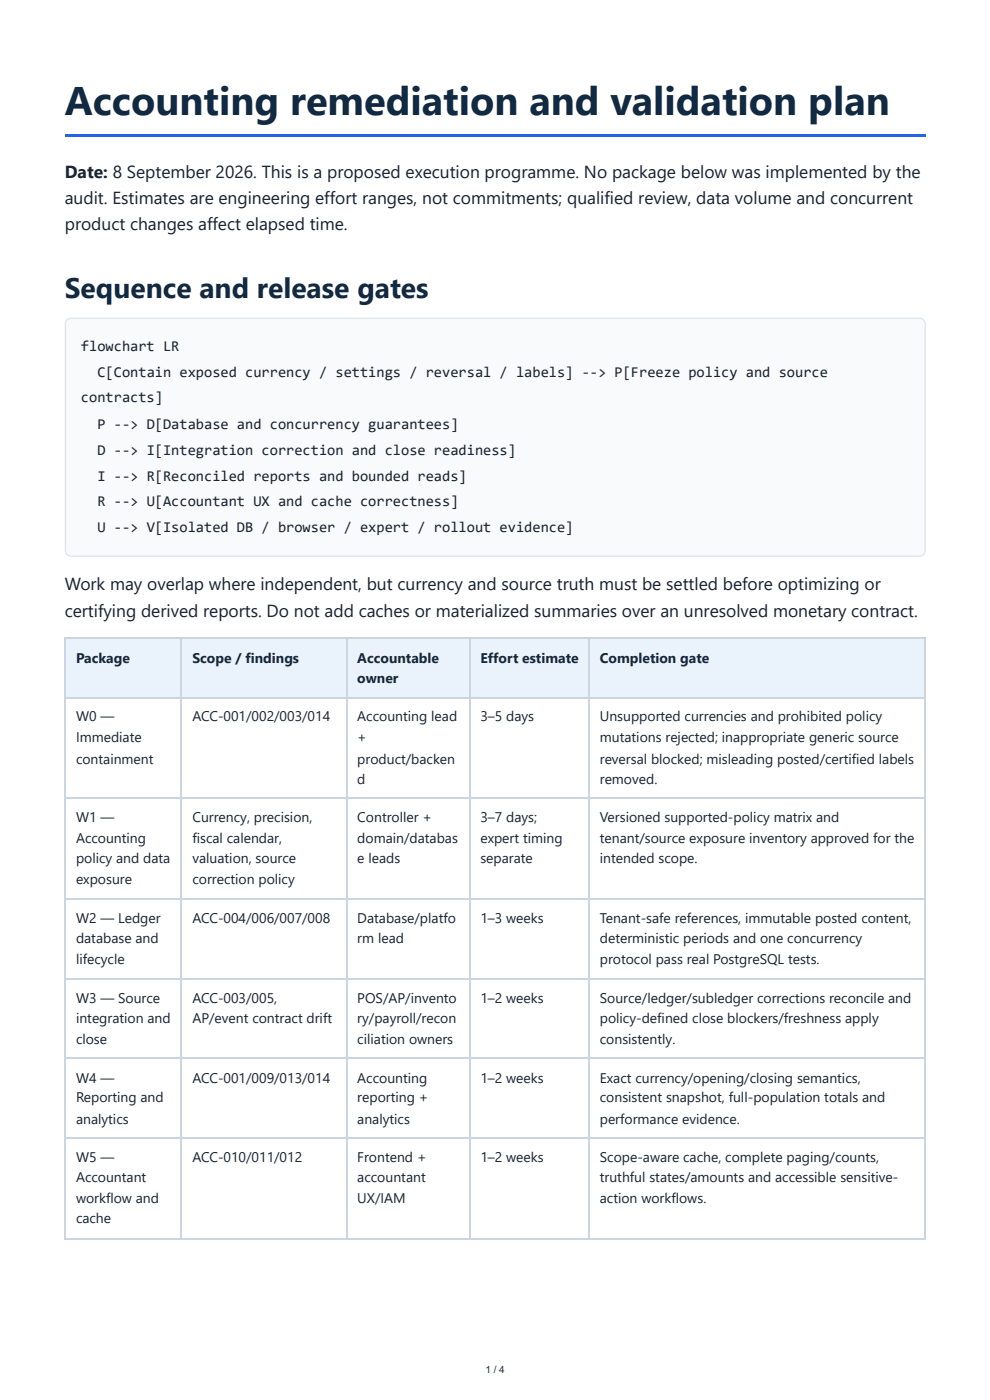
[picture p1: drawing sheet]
<svg xmlns="http://www.w3.org/2000/svg" width="210mm" height="297mm" viewBox="0 0 210 297" stroke-linecap="round" stroke-linejoin="round" font-family="sans-serif">
<defs><g id="words">
<text font-size="8.5" fill="#102a43" x="13.8" y="24.3">Accounting remediation and validation plan</text>
<text font-size="6" fill="#102a43" x="13.8" y="63.2">Sequence and release gates</text>
<g font-size="3.7" fill="#18212f">
<text x="13.8" y="37.8">Date: 8 September 2026. This is a proposed execution programme. No package below was implemented by the</text>
<text x="13.8" y="43.4">audit. Estimates are engineering effort ranges, not commitments; qualified review, data volume and concurrent</text>
<text x="13.8" y="48.9">product changes affect elapsed time.</text>
<text x="13.8" y="125.4">Work may overlap where independent, but currency and source truth must be settled before optimizing or</text>
<text x="13.8" y="131">certifying derived reports. Do not add caches or materialized summaries over an unresolved monetary contract.</text>
</g>
<g font-size="3.2" fill="#18212f">
<text x="17.2" y="74.6">flowchart LR</text>
<text x="20.7" y="80.2">C[Contain exposed currency / settings / reversal / labels] --&gt; P[Freeze policy and source</text>
<text x="17.2" y="85.5">contracts]</text>
<text x="20.7" y="91">P --&gt; D[Database and concurrency guarantees]</text>
<text x="20.7" y="96.6">D --&gt; I[Integration correction and close readiness]</text>
<text x="20.7" y="102.1">I --&gt; R[Reconciled reports and bounded reads]</text>
<text x="20.7" y="107.4">R --&gt; U[Accountant UX and cache correctness]</text>
<text x="20.7" y="113">U --&gt; V[Isolated DB / browser / expert / rollout evidence]</text>
</g>
<g font-size="3" fill="#0f2742">
<text x="16.1" y="140.8">Package</text>
<text x="40.9" y="140.8">Scope / findings</text>
<text x="75.9" y="140.8">Accountable</text>
<text x="102" y="140.8">Effort estimate</text>
<text x="127.4" y="140.8">Completion gate</text>
<text x="75.9" y="145">owner</text>
</g>
<g font-size="3" fill="#18212f">
<text x="16.1" y="153.2">W0 —</text>
<text x="40.9" y="153.2">ACC-001/002/003/014</text>
<text x="75.9" y="153.2">Accounting lead</text>
<text x="102" y="153.2">3–5 days</text>
<text x="127.4" y="153.2">Unsupported currencies and prohibited policy</text>
<text x="16.1" y="157.7">Immediate</text>
<text x="75.9" y="157.7">+</text>
<text x="127.4" y="157.7">mutations rejected; inappropriate generic source</text>
<text x="16.1" y="162.2">containment</text>
<text x="75.9" y="162.2">product/backen</text>
<text x="75.9" y="166.4">d</text>
<text x="127.4" y="162.2">reversal blocked; misleading posted/certified labels</text>
<text x="127.4" y="166.4">removed.</text>
<text x="16.1" y="174.6">W1 —</text>
<text x="16.1" y="179.1">Accounting</text>
<text x="40.9" y="174.6">Currency, precision,</text>
<text x="40.9" y="179.1">fiscal calendar,</text>
<text x="75.9" y="174.6">Controller +</text>
<text x="75.9" y="179.1">domain/databas</text>
<text x="102" y="174.6">3–7 days;</text>
<text x="102" y="179.1">expert timing</text>
<text x="127.4" y="174.6">Versioned supported-policy matrix and</text>
<text x="127.4" y="179.1">tenant/source exposure inventory approved for the</text>
<text x="16.1" y="183.4">policy and data</text>
<text x="40.9" y="183.4">valuation, source</text>
<text x="75.9" y="183.4">e leads</text>
<text x="102" y="183.4">separate</text>
<text x="127.4" y="183.4">intended scope.</text>
<text x="16.1" y="187.9">exposure</text>
<text x="40.9" y="187.9">correction policy</text>
<text x="16.1" y="196.1">W2 — Ledger</text>
<text x="40.9" y="196.1">ACC-004/006/007/008</text>
<text x="75.9" y="196.1">Database/platfo</text>
<text x="102" y="196.1">1–3 weeks</text>
<text x="127.4" y="196.1">Tenant-safe references, immutable posted content,</text>
<text x="16.1" y="200.3">database and</text>
<text x="75.9" y="200.3">rm lead</text>
<text x="127.4" y="200.3">deterministic periods and one concurrency</text>
<text x="16.1" y="204.8">lifecycle</text>
<text x="127.4" y="204.8">protocol pass real PostgreSQL tests.</text>
<text x="16.1" y="213">W3 — Source</text>
<text x="40.9" y="213">ACC-003/005,</text>
<text x="75.9" y="213">POS/AP/invento</text>
<text x="102" y="213">1–2 weeks</text>
<text x="127.4" y="213">Source/ledger/subledger corrections reconcile and</text>
<text x="16.1" y="217.2">integration and</text>
<text x="16.1" y="221.7">close</text>
<text x="40.9" y="217.2">AP/event contract drift</text>
<text x="75.9" y="217.2">ry/payroll/recon</text>
<text x="75.9" y="221.7">ciliation owners</text>
<text x="127.4" y="217.2">policy-defined close blockers/freshness apply</text>
<text x="127.4" y="221.7">consistently.</text>
<text x="16.1" y="229.9">W4 —</text>
<text x="40.9" y="229.9">ACC-001/009/013/014</text>
<text x="75.9" y="229.9">Accounting</text>
<text x="102" y="229.9">1–2 weeks</text>
<text x="127.4" y="229.9">Exact currency/opening/closing semantics,</text>
<text x="16.1" y="234.2">Reporting and</text>
<text x="16.1" y="238.7">analytics</text>
<text x="75.9" y="234.2">reporting +</text>
<text x="75.9" y="238.7">analytics</text>
<text x="127.4" y="234.2">consistent snapshot, full-population totals and</text>
<text x="127.4" y="238.7">performance evidence.</text>
<text x="16.1" y="246.9">W5 —</text>
<text x="16.1" y="251.1">Accountant</text>
<text x="40.9" y="246.9">ACC-010/011/012</text>
<text x="75.9" y="246.9">Frontend +</text>
<text x="75.9" y="251.1">accountant</text>
<text x="102" y="246.9">1–2 weeks</text>
<text x="127.4" y="246.9">Scope-aware cache, complete paging/counts,</text>
<text x="127.4" y="251.1">truthful states/amounts and accessible sensitive-</text>
<text x="16.1" y="255.6">workflow and</text>
<text x="75.9" y="255.6">UX/IAM</text>
<text x="127.4" y="255.6">action workflows.</text>
<text x="16.1" y="259.8">cache</text>
</g>
<text font-size="2.1" fill="#272d37" x="103.1" y="291.6">1 / 4</text>
</g></defs>
<path d="M13.8 28.6h182.7v.5h-182.7z" fill="#2563eb"/>
<path d="M14.2 67.9l.9-.3h180.2a1.19 1.19 0 0 1 1.2 1.2v48.1a1.19 1.19 0 0 1-1.2 1.2h-180.2a1.19 1.19 0 0 1-1.2-1.2v-48.1z" fill="#f8fafc"/>
<path d="M14.2 67.9l.9-.3h180.2a1.19 1.19 0 0 1 1.2 1.2v48.1a1.19 1.19 0 0 1-1.2 1.2h-180.2a1.19 1.19 0 0 1-1.2-1.2v-48.1z" fill="none" stroke="#dbe4ee" stroke-width=".26"/>
<g fill="#eaf2fb">
<path d="M14 135.7h24.6v12.5h-24.6z"/>
<path d="M38.6 135.7h35v12.5h-35z"/>
<path d="M73.6 135.7h26.1v12.5h-26.1z"/>
<path d="M99.7 135.7h25.4v12.5h-25.4z"/>
<path d="M125.1 135.7h71.4v12.5h-71.4z"/>
</g>
<g fill="none" stroke="#cbd5e1" stroke-width=".26">
<path d="M13.8 135.6h182.7M13.9 135.5v127.5M38.5 135.5v127.5M73.7 135.5v127.5M99.9 135.5v127.5M125 135.5v127.5M13.8 148.3h182.7M13.8 169.5h182.7M13.8 190.9h182.7M13.8 207.8h182.7M13.8 224.8h182.7M13.8 241.7h182.7"/>
<path d="M13.8 263.1h182.7"/>
</g>
<path d="M196.4 135.5v127.5" fill="none" stroke="#cbd5e1" stroke-width=".23"/>
<use href="#words"/>
</svg>
